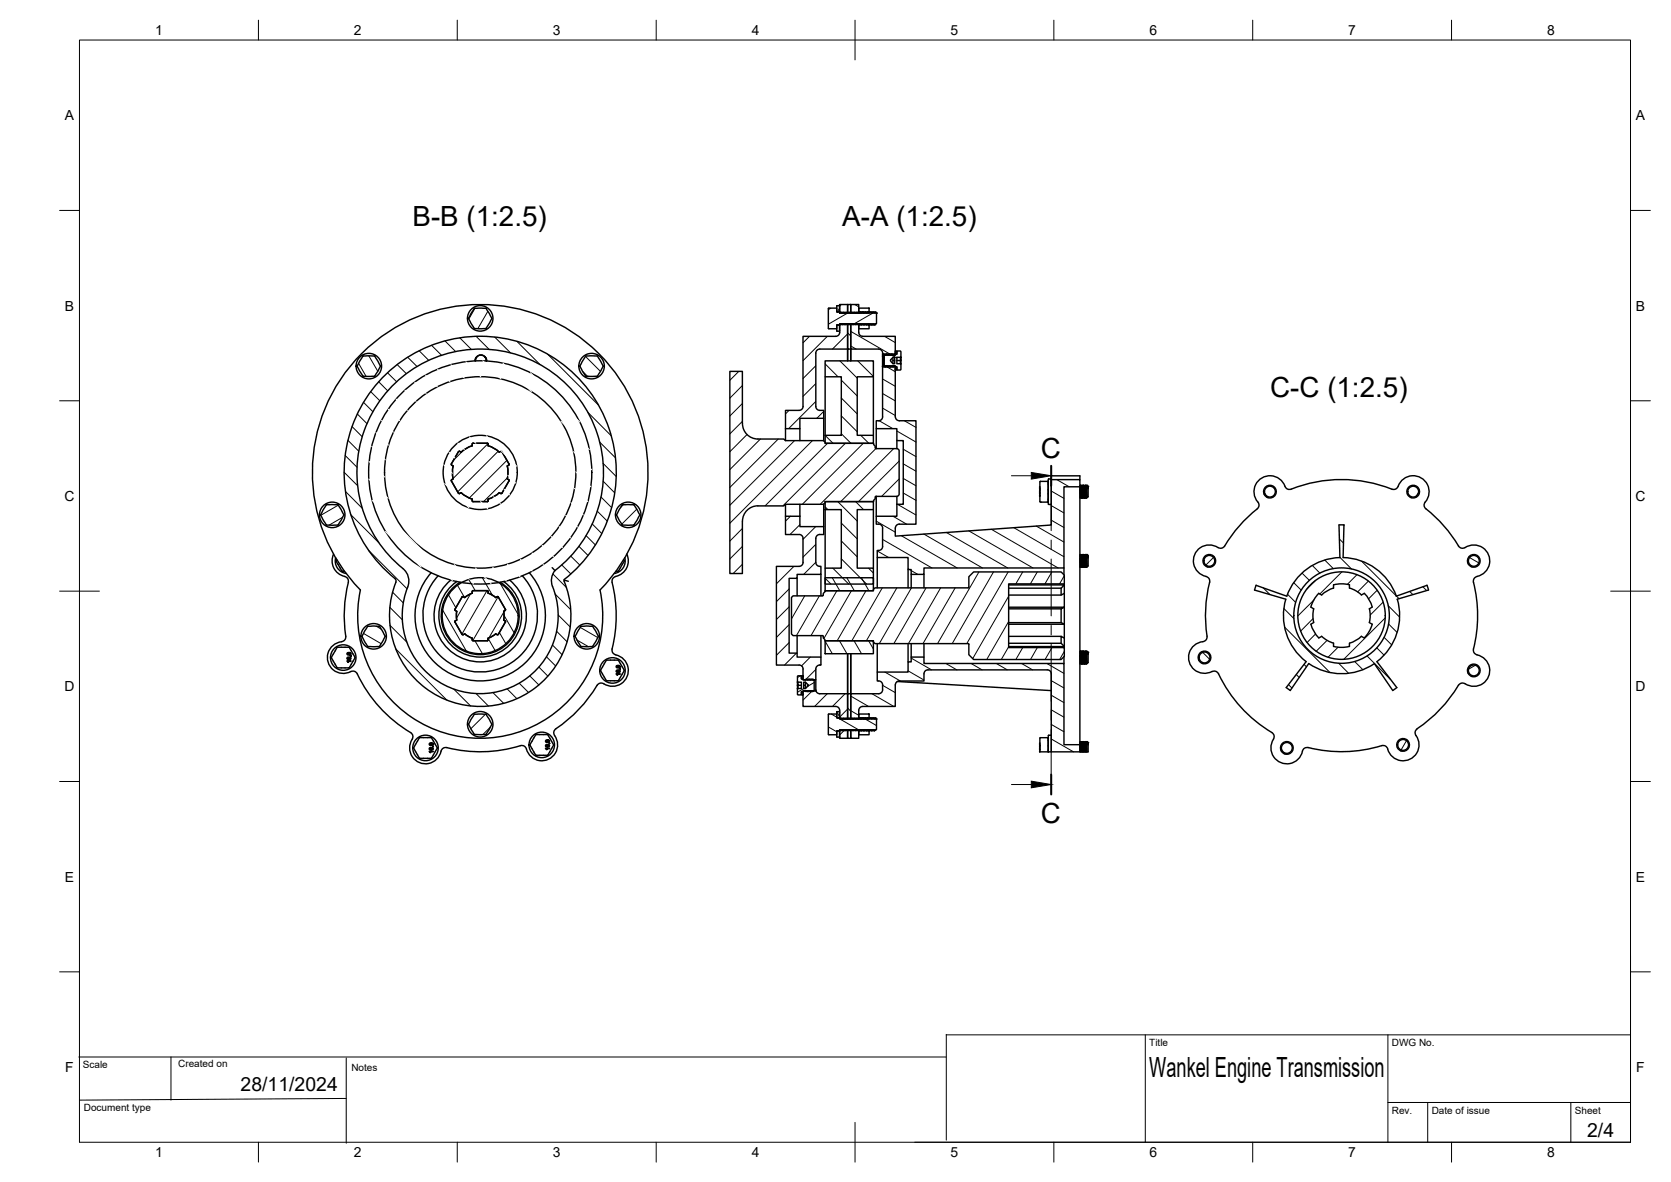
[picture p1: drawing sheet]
<svg xmlns="http://www.w3.org/2000/svg" width="420mm" height="297mm" viewBox="0 0 420 297" stroke-linecap="round" stroke-linejoin="round" font-family="sans-serif">
<defs><g id="words">
<g font-size="7">
<text x="103.7" y="56.8">B-B (1:2.5)</text>
<text x="211.8" y="56.8">A-A (1:2.5)</text>
<text x="319.4" y="99.9">C-C (1:2.5)</text>
<text x="261.7" y="115">C</text>
<text x="261.7" y="206.7">C</text>
<text x="289" y="270.6">Wankel Engine Transmission</text>
</g>
<g font-size="4.9">
<text x="60.5" y="274.3">28/11/2024</text>
<text x="399.1" y="285.7">2/4</text>
</g>
<g font-size="3.5">
<text x="39" y="8.8">1</text>
<text x="89" y="8.8">2</text>
<text x="139" y="8.8">3</text>
<text x="189" y="8.8">4</text>
<text x="239" y="8.8">5</text>
<text x="289" y="8.8">6</text>
<text x="339" y="8.8">7</text>
<text x="389" y="8.8">8</text>
<text x="16.3" y="30.2">A</text>
<text x="411.3" y="30.2">A</text>
<text x="16.3" y="78">B</text>
<text x="411.3" y="78">B</text>
<text x="16.2" y="125.9">C</text>
<text x="411.2" y="125.9">C</text>
<text x="16.2" y="173.7">D</text>
<text x="411.2" y="173.7">D</text>
<text x="16.3" y="221.6">E</text>
<text x="411.3" y="221.6">E</text>
<text x="16.4" y="269.4">F</text>
<text x="411.4" y="269.4">F</text>
<text x="39" y="290.8">1</text>
<text x="89" y="290.8">2</text>
<text x="139" y="290.8">3</text>
<text x="189" y="290.8">4</text>
<text x="239" y="290.8">5</text>
<text x="289" y="290.8">6</text>
<text x="339" y="290.8">7</text>
<text x="389" y="290.8">8</text>
</g>
<g font-size="2.5">
<text x="289" y="262.9">Title</text>
<text x="350" y="262.9">DWG No.</text>
<text x="20.8" y="268.4">Scale</text>
<text x="44.8" y="268.2">Created on</text>
<text x="88.3" y="269.1">Notes</text>
<text x="21.1" y="279.3">Document type</text>
<text x="350" y="279.9">Rev.</text>
<text x="360" y="279.9">Date of issue</text>
<text x="396" y="279.9">Sheet</text>
</g>
</g></defs>
<!-- layer: Visible -->
<g fill="none" stroke="#000" stroke-width=".36">
<path d="M122.2 77.5h-2.9l-1.5 2.5M122.2 77.5l1.5 2.5M208.4 77.4h2v.9M208.4 77.4l-.1 .2v4.9l.1 .1M210.4 78.3h.7M210.4 78.3l.2 .1M210.5 78.4h.6M211.1 76.8h-.7v1.5M211.1 76.8v.1M211.1 76.5h2v2.2h-2zM211.1 76.9v1.4M211.1 78.4l.4 .3 .1-.3 .3 .3 .1-.3 .2 .3 .2-.3 .2 .3 .3-.3 .1 .3 .3-.3 .1 .3 .3-.3 .1 .3 .2-.3 .2 .3 .2-.3 .3 .3 .1-.3 .3 .3 .1-.3 .3 .3 .1-.3 .3 .3 .1-.3 .2 .3 .3-.3 .1 .3 .3-.3 .1 .3 .3-.3 .1 .3 .3-.3 .1 .3 .2-.3 .3 .3 .2-.3 .2 .3 .2-.3 .2 .3 .2-.3 .2 .3 .2-.3 .2 .3 .1-.3 .4 .4v2.5l-.2 .2-.2-.1"/>
<path d="M211.1 78.3h.1M213.1 78.7h.1M213.1 76.5h.8v2.2h-.8zM213.5 78.7h.1M213.9 78.7h.1M213.9 76.5h2v2.2h-2zM215.9 77.4h2.6v1l-.3 .3-.1-.3-.2 .3-.2-.3-.2 .3-.2-.3-.2 .3-.2-.3-.2 .3-.3-.3-.2 .3-.3-.3zM216 78.5v.1M216 78.4l-.1 .2M216.4 78.5l-.1 .2M216.8 78.5h.1M216.9 78.4l-.2 .3"/>
<path d="M217.2 78.5h.1M217.2 78.4h.1M217.2 78.4l-.1 .3M217.6 78.5h.1M217.6 78.4h.1M217.6 78.4l-.1 .3M218 78.5h.1M218 78.4l-.1 .3M218.3 78.7h.1M218.4 78.5l-.1 .2M218.5 78.4v.1M218.8 78.4l-.1 .3"/>
<path d="M219.2 78.4l-.1 .3M219.6 78.4l-.1 .3M220 78.4l-.1 .3M89.8 92.1l1.4 2.4M91 88.8a42.2 42.2 0 0 1 59.5 0 42.2 42.2 0 0 1 .4 59.5 30.8 30.8 0 0 1-30.2 37.2 30.8 30.8 0 0 1-30.1-37.2 42.2 42.2 0 0 1 .4-59.5zM91.2 89.5l-1.4 2.5M91.3 89.5h2.9l1.5 2.5M94.2 94.5h-2.9M95.7 92.1l-1.5 2.4M117.8 80.1l1.5 2.5M119.3 82.6h2.9M119.8 89.7l-.4 1"/>
<path d="M119.8 89.7l-.3 1M121.9 89.6l.3 .5M121.9 89.6a1.34 1.34 0 0 0-1.5-.2 1.34 1.34 0 0 0-.8 1.3M121.9 89.6l.4 1M122 89.7l.4 1M122 89.7l.3 1M122 89.7a1.41 1.41 0 0 0-2.2 0M122.2 82.5v.1M122.3 90.6h.1M123.7 80.1l-1.5 2.4M145.8 92.1l1.4 2.4M147.2 89.5l-1.4 2.5"/>
<path d="M147.3 89.5h2.9l1.5 2.5M150.2 94.5h-2.9M151.7 92.1l-1.5 2.4M205.1 88.7v13.4a1.01 1.01 0 0 0 1 1h1v2h-6v2.6h-3.6M207.5 90.7h12.1v4h-4.1v14.7h4.1v2h-12.1v-2h4v-14.7h-4zM207.5 94.7v14.7M210.4 81.8v1.4h.7M210.4 81.8v.8h-2M210.5 81.6h.6M210.6 81.6l-.2 .2M211.1 81.7l-.7 .1M211.1 81.7v.1"/>
<path d="M211.1 83.5v-2.1h2v6.3h-7a1.01 1.01 0 0 0-1 1M211.1 81.8v1.3M211.1 83.5a1.01 1.01 0 0 1-1 1h-8.2v17.6a.97 .97 0 0 1-1 1h-3.4v4.6M211.1 83.1v.1M213.1 81.4h.8v6.3h-.8v3zM213.2 81.4h.1M213.6 81.4h.1M213.9 87.7v3M214 81.4h.1M215.9 81.6l.2-.2 .2 .2 .1-.2 .2 .2 .2-.2 .2 .2 .2-.2 .2 .2 .2-.2 .2 .2 .2-.2 .2 .2 .2-.1 .1 .1v1h-2.6zM216 81.4l-.1 .2M216.1 81.4h.1"/>
<path d="M216.2 81.6h.1M216.6 81.6h.1M217 81.6h.1M217.4 81.6h.1M217.8 81.6h.1M218.2 81.6h.1M218.4 81.4v.1M218.5 81.4v.2M218.8 81.4l-.1 .2M219.2 81.4l-.1 .2M219.6 94.7v14.7M219.6 81.4l-.1 .2"/>
<path d="M220 81.4l-.1 .2-.2-.2-.2 .2-.2-.2-.2 .2-.2-.2-.2 .2-.2-.2-.2 .2-.2-.2-.2 .2-.2-.2-.2 .2-.2-.2-.2 .2-.2-.2-.2 .2-.2-.2-.2 .2-.2-.2-.2 .2-.2-.2-.2 .2-.2-.2-.2 .2-.2-.2-.2 .2-.2-.2-.2 .2-.2-.2-.2 .2-.2-.2-.2 .2-.2-.2-.2 .2-.2-.2-.2 .2-.2-.2-.2 .2-.2-.2-.2 .2-.2-.2-.2 .2-.3-.2-.1 .2M220 81.4l-.1 .2M220.9 87.7h-7v-6.3h2v2.1a1.01 1.01 0 0 0 1 1h8.2v4.7l-.2-.2-.1 .2-.3-.2-.1 .2-.3-.2-.1 .2-.3-.2-.1 .2-.3-.2-.1 .2-.3-.2-.1 .2-.3-.2-.1 .2-.3-.2-.2 .2v-.5M220.9 87.7a1.01 1.01 0 0 1 1 1M221.9 89.2v.5M221.9 92.2h.1M222.1 89l-.2 3.2 .1-3M222.1 89l-.2 3.2M222.2 89.2l-.1 2.8M222.3 89.7l-.1 2.3M222.3 89.3l.2-.2 .2 .2 .1-.3 .2 .3 .2-.3 .2 .3 .3-.3 .2 .3 .2-.3 .1 .3 .2-.2 .5 .2 .6-.4 .1-.7h.8l.1 1.5-1 .1v1.6l1 .1v1.4l-.9 .1-.1-.7-.6-.4-.3 .2-.2-.2-.1 .3-.2-.3-.2 .3-.2-.3-.2 .3-.2-.3-.2 .3-.2-.3-.2 .3-.3-.2zM222.3 92v.2l.1-.2"/>
<path d="M222.4 89.2h.1M222.5 91.9v.1M222.5 89.1v-.1v.1M222.7 89.2l-.1 .1M222.8 92l-.1 .1M222.9 89h.1M222.9 91.9v.1M223.1 89.2l-.1 .1M223.1 92.1v.1M223.2 92l-.1 .2M223.3 89h.1M223.3 91.9v.1"/>
<path d="M223.5 89.2l-.1 .1M223.5 92.1v.1M223.6 92l-.1 .2M223.7 89h.1M223.7 91.9v.1M223.9 89.2l-.1 .1M223.9 92.1v.1M224 92l-.1 .2M224.1 89h.1M224.1 91.9v.1M224.3 89.2l-.1 .1M224.3 92.1v.1"/>
<path d="M224.4 92l-.1 .2M224.5 91.9v.1M224.5 89v.1M224.5 89.8h.5v1.6h-.5l-.6-.7zM224.5 89.8v1.6M224.5 90.6h.5M224.7 89.2l-.1 .1M224.8 89.2l-.1 .1M224.8 91.9l-.1 .3v-.3M224.9 89.3v-.3v.3M224.9 91.9v.1M225 91.9v.1"/>
<path d="M225.1 89.2h-.1M225.1 92v.2M225.1 88.2h.4v.8h-.4zM225.1 92.2h.4v.8h-.4zM225.5 90.6h1l-.1 .3 .1 .5v-.8M226.4 91.4l.1 .1M226.5 89.7l-.1 .1M226.5 89.8v.8l-.1-.3zM113.5 116.6l.1 .3M113.6 116.9l.3 .2M113.9 117.1l-.2 1.6 .2 1.6M115.6 113.4l-.3 .1-1.8 3.1"/>
<path d="M122.7 111.6v.4M122.7 112l1.5 .7 1.3 .9 .4-.2 .3 .1M122.7 111.6l-.2-.2h-3.6l-.2 .6-1.5 .7-1.3 .9-.4-.2M126.2 113.5l1.8 3.1-.1 .3M127.9 116.9l-.3 .2 .1 1.6-.1 1.6 .3 .3 .1 .2-1.8 3.2M186.7 106.5v-13.2h-3.2v50.8h3.2v-13.1a3.8 3.8 0 0 1 3.9-3.9h6.5l.4-.4h9.6l.4-.4v-.2h12.2v-.4l.4-.4v-.4l.2-.2h5.4l.4-.4v-11.2l-.4-.4h-5.4M186.7 106.4a3.9 3.9 0 0 0 3.9 3.9h6.5l.4 .4h9.6l.4 .4v.3h12.2v.3l.4 .4 .2 .6M197.5 107.7v3M201.1 107.7v3M207.1 105.1v5.7M220.3 107.7v5M220.9 105.7h-.6v2h5.2v3h1.6v16h-1.6"/>
<path d="M221.9 104.7v-12.5l.2-.2 .2 .2 .2-.2 .2 .2 .2-.2 .2 .2 .2-.2 .2 .2 .2-.2 .2 .2 .2-.2 .2 .2 .2-.2 .2 .2 .3-.2 .1 .2v12.5a1.01 1.01 0 0 0 1 1h4.2v26h-4.2M221.9 104.7a1.01 1.01 0 0 1-1 1M225.5 110.7v2M80.6 129.4l1.5-2.6h2.9l1.5 2.6-1.5 2.5M80.6 129.4l1.4 2.5M80.6 129.4h.1M82.1 131.9h2.9M83.9 139.3a4 4 0 0 0 2.8 5.5M113.5 120.8l1.8 3.1 .3 .1M113.9 120.3l-.4 .5M115.5 124l.4-.2 1.3 1 1.5 .6M118.7 125.4v.5l.2 .2h3.6l.2-.2"/>
<path d="M122.7 125.4v.5M126.2 123.9l-.3 .1-.3-.2-1.4 1-1.5 .6M156.4 131.9l-1.4-2.5 1.5-2.6h1.3h1.6l1.5 2.6-1.5 2.5M156.5 131.9h2.9M157.6 139.3a4 4 0 0 1-2.8 5.5M197.5 129.7h3.6v2.6h6v2h-1a1.01 1.01 0 0 0-1 1v6a1.05 1.05 0 0 0 1.3 1v2h-6v1h-2v18.8h2v1h6v2a1.04 1.04 0 0 0-1.3 1v2.7h-3.2v-2.7a.97 .97 0 0 0-1-1h-5.7v-24.8h5.7a.97 .97 0 0 0 1-1v-6a.97 .97 0 0 0-1-1h-3.4zM197.5 126.7v3M201.1 126.7v3M207.1 126.7v5.6M207.5 126.1h12.1v2h-4.1v14.7h4.1v4h-12.1v-4h4v-14.7h-4zM207.5 128.1v14.7M219.6 128.1v14.7"/>
<path d="M220.3 124.7v5M220.9 131.7a1.01 1.01 0 0 1 1 1M221.9 132.7v4.6M221.9 137.3a1.01 1.01 0 0 1-1 1M225.5 126.7v3h-5.2v2h.6M225.5 124.7v2M226.1 131.7a1.04 1.04 0 0 0-1 1v2l39.2-2.8v-11.4h7.2v1.8h-4v20.4h-35.2v1.6h-3.2v-1.2h-.8v-3h-7.7v-1.8h.3M261.5 122.9h.1M261.4 122.6v.3M261.4 123.8l.1 .2M261.4 124l.1 .1M261.4 124.5l.1 .3"/>
<path d="M261.4 124.5h.1M261.5 123.1v.2M261.5 121.1v3.3M261.5 124.4v1.7l1.9 .1M261.5 122.3v.3M261.5 123.5v.3M261.5 124.4l-.1 .1M263.4 121h-1.8l-.1 .1M263.4 126.2h.1M263.4 121h.1M263.4 121l.1 .1M263.5 121v5.2"/>
<path d="M263.5 126.2h.1M263.5 121h.1M263.5 126l-.1 .2M263.6 120.4v6.3M263.6 126.7l.1 .1M263.6 120.4h.7M263.7 126.8h.5M264.3 120.5v-.9h7.2v.9M264.3 126.7v.1M271.5 139.7l.2 2.6M271.5 123l.2 1.9M271.7 139.4l.1 3.2"/>
<path d="M271.7 122l.1 3.2M271.7 139.4h.1M271.7 139.4l-.2 .2M271.7 122h.1M271.7 124.9h.1M271.7 124.9l-.2 .2M271.7 122l-.2 .2M271.7 124.9l-.2-2.6v64.8M271.7 139.4l.2 3.2M271.7 122l.2 3.2M271.7 122l.2 .4 .2 2.5M271.7 139.4l.2 .2"/>
<path d="M271.7 124.9l.1 .3M271.8 139.6h.1M271.8 125.2h.1M271.8 122.2h.1M271.9 139.6l.2 2.7M271.9 122.2l.2 2.7M272.1 139.4l.1 3.2M272.1 122l.1 3.2M272.1 139.4h.1M272.1 139.4l-.2 .2M272.1 122h.1M272.1 124.9h.1"/>
<path d="M272.1 124.9l-.2 .3M272.1 122l-.2 .2M272.1 139.4l.2 3.2M272.1 122l.2 3.2M272.1 122l.2 .4 .2 2.5M272.1 139.4l.1 .2M272.1 124.9l.1 .3M272.2 139.6l.3 2.7M272.2 139.6h.1M272.2 125.2h.1M272.2 122.2h.1M272.3 139.6l.2 2.7"/>
<path d="M272.3 122.2l.2 2.7M272.4 139.4l.2 3.2M272.4 122l.2 3.2M272.4 139.4l-.1 .2M272.4 122l-.1 .2M272.5 139.4h.1M272.5 122h.1M272.5 124.9h.1M272.5 124.9l-.2 .3M272.5 139.4l.2 3.2M272.5 122l.2 3.2M272.5 122l.2 .4 .2 2.5"/>
<path d="M272.5 139.4l.1 .2M272.5 124.9l.1 .3M272.6 139.6l.3 2.7M272.6 139.6h.1M272.6 125.2h.1M272.6 122.2h.1M272.7 139.6l.2-.2 .1 3.2M272.7 139.6l.2 2.7M272.7 122.2l.2-.2 .1 3.2M272.7 122.2l.2 2.7M272.9 139.4h.1M272.9 122h.1"/>
<path d="M272.9 124.9h.1M272.9 124.9l-.2 .3M272.9 139.4l.2 3.2 .2-.3M272.9 122l.2 3.2 .2-.3M272.9 122l.2 .4 .1 2.5M272.9 139.4l.1 .2M272.9 124.9l.1 .3M273 139.6l.2 2.7M273 139.6h.1M273 125.2h.1M273 122.2h.1M273.1 139.6l.2 2.7"/>
<path d="M273.1 122.2l.2 2.7M273.2 139.4l.2 3M273.2 122l.2 3M273.2 139.4l.2 .1M273.2 139.4l-.1 .2M273.2 122l.2 .1M273.2 124.9h.1M273.2 122l-.1 .2M273.3 124.9l.1 .1M273.4 139.5l.1 .7v-.6M273.4 122.1l.1 .7v-.6M273.4 122.1l.1 .7"/>
<path d="M273.4 139.5l.1 .1M273.5 139.6v.6M273.5 139.6h.1M273.5 122.2h.1M273.5 139.6l.1 2.6-.2 .2M273.5 122.2l.1 2.6-.2 .2M324.7 122.9a34.2 34.2 0 0 1 25.3 0M324.7 122.9l-.7 .1-.8-.5a4 4 0 0 0-5.9-2.4 4 4 0 0 0-.8 6.3l.1 .6a2.16 2.16 0 0 1-1.4 1.6 36.2 36.2 0 0 0-7.5 8.8l-.8 .4a5 5 0 0 0-4.5-.5 4 4 0 0 0-2.3 4.1 4 4 0 0 0 3.1 3.5M336.7 131.9l.2 8.2a14.6 14.6 0 0 0-13.3 9.7l-7.8-2.7-.4 1.2M337.9 131.9l-.2 8.2M337.9 131.9h-1.2M350 122.9l.6 .1 .8-.5a4 4 0 0 1 5.9-2.4 4 4 0 0 1 .9 6.3l-.1 .6a2.11 2.11 0 0 0 1.3 1.6 34.2 34.2 0 0 1 7.3 8.6"/>
<path d="M366.7 137.2l.8 .5 .9-.1M368.4 137.6a4 4 0 0 1 5.9 1.8 4 4 0 0 1-2.9 5.4M84.4 140.2a3.2 3.2 0 0 0 2.6 3.9M84.5 141l1.5 2.5 .6 .1M84.7 140.6l-.2 .4M86.7 144.9l.7 .5a2.21 2.21 0 0 1-.1 2.1 34.2 34.2 0 0 0-.4 12.4M86.9 159.9l-.2 .9-.8 .4M91 160l1.4 2.4M92.4 157.4l-1.4 2.5M92.5 157.4h2.9l1.4 2.5M96.9 160l-1.5 2.5M108.4 143.9a16.4 16.4 0 0 0 1 22.7 16.4 16.4 0 0 0 22.7 0 16.4 16.4 0 0 0 1-22.7"/>
<path d="M114.4 156.3l1.8 3.1 .3 .1 .3-.2 1.9 1.1v.4l.2 .2M114.5 153.4l.3 .2v2.2l-.4 .5M115.7 146.3a9.8 9.8 0 0 0-2.4 14.8 9.8 9.8 0 0 0 14.9 0 9.8 9.8 0 0 0-2.4-14.8M118.7 148.6l.2-.2h3.6l.2 .2M118.7 148.6v.5l-1.9 1.1-.6-.2-1.8 3.1 .1 .3M122.7 148.6v.5M122.7 149.1l1.9 1.1 .4-.3 .3 .1 1.8 3.1-.1 .3M126.6 146.1a10.4 10.4 0 0 1 1.9 15.5 10.4 10.4 0 0 1-15.5 0 10.4 10.4 0 0 1 1.9-15.5M127 153.4l-.4 .2v2.2l.4 .2M127 156l.1 .3M127.1 156.3l-1.8 3.1-.3 .1-.4-.2-1.9 1.1M128.1 145.8a11.6 11.6 0 0 1 1.1 16.9 11.6 11.6 0 0 1-16.9 0 11.6 11.6 0 0 1 1-16.9"/>
<path d="M131.3 144.7a14.4 14.4 0 0 1-.5 20.1 14.4 14.4 0 0 1-20.1 0 14.4 14.4 0 0 1-.5-20.1M138.8 142.6l.7 .8M139.5 143.4a31 31 0 0 0 4-45.6 31 31 0 0 0-45.7 0 31 31 0 0 0 4 45.6 4 4 0 0 1 .7 4.1 19.6 19.6 0 0 0 18.3 26.8 19.6 19.6 0 0 0 18.1-26.9M139.5 143.4l-.8 1.6v1.2l.2 1.2M141.8 145.8l1.1 .3M141.8 146.1a22.8 22.8 0 0 1-20.9 31.4 22.8 22.8 0 0 1-21.3-31.2M141.9 146.1v-.3a34.3 34.3 0 0 0 4.1-50.2 34.3 34.3 0 0 0-50.3-.2 34.3 34.3 0 0 0 3.8 50.2v.7M144.6 160l1.4 2.4M146 157.4l-1.4 2.5M146.1 157.4h2.9l1.5 2.5M150.5 160l-1.5 2.5M150.5 159.9h.1"/>
<path d="M153.9 146.3a34.2 34.2 0 0 1 0 16.8M154.8 144.9l-.7 .5-.2 .9M156.8 140.6l.2 .4M157 141l-1.5 2.5-.6 .1M157.1 140.2a3.2 3.2 0 0 1-2.6 3.9M200.4 145.3v4.4M200.4 159.7v4.4M206.4 144.3v5.4M206.4 159.7v5.4M207.5 145.2h12.1v3.2h-12.1zM220.6 140.1v7.6M228.3 143.1v4.6"/>
<path d="M229.1 144.3v3.4M232.3 144.3v3.4M243.4 147.7h-23.4l-.4 .4v.3h-12.2l-.6 1.3h-7.4l-.4 .4v9.2l.4 .4h7.4l.2 .2v.4l.4 .4v.3h12.2v.3l.4 .4h23.4M243.6 147.5l-.2 .2M253.6 152.6h14l-.8 .4v3.5l.8 .4h-14M253.6 147h14l-.3 .3a1.45 1.45 0 0 0-.5 1.8v.4l.8-.4M253.6 159.9h13.2M253.6 153h13.2M253.6 147.8h13.2M253.6 156.5h13.2M253.6 149.5h13.2M267.5 142.7v1.7"/>
<path d="M267.6 146.7v-2.2l-.8-.8h-22l-1.2 1.2v2.6M271.5 140.4l.2 1.9M271.7 142.3h.1M271.7 142.3l-.2 .2M271.7 142.3l.1 .3M271.8 142.6h.1M272.1 142.3h.1M272.1 142.3l-.2 .3M272.1 142.3l.1 .3M272.2 142.6h.1M272.5 142.3h.1M272.5 142.3l-.2 .3"/>
<path d="M272.5 142.3l.1 .3M272.6 142.6h.1M272.9 142.3h.1M272.9 142.3l-.2 .3M272.9 142.3l.1 .3M273 142.6h.1M273.2 142.3h.1M273.3 142.3l.1 .1M303.2 144.9l.8 .5 .1 .9M304.1 146.3a35.5 35.5 0 0 0-.6 13.9l-.2 .6-.5 .4a4.1 4.1 0 0 0-3.8 5.2 4.1 4.1 0 0 0 6 2.3h.7a2.48 2.48 0 0 1 1.3 1.9 34.2 34.2 0 0 0 12.8 13.5M315.4 148.3l7.9 2.3M323.3 150.6a14.6 14.6 0 0 0 5.1 15.7"/>
<path d="M332.3 149.5l-.7-.4-1.1 1.4-.7 1.5-.2 .6 .7 .4-.2 1.7 .2 1.7-.7 .5M332.3 149.5l1.4-1 1.6-.7v-.8l2.3-.3 1.7 .3v.8l1.6 .7 1.4 1M337.7 140.1a14.5 14.5 0 0 1 13.4 9.7l7.7-2.7 .4 1.2M342.3 149.5l.7-.4 1.4 1.8 .6 1.7-.7 .4M344.3 156.4l.7 .5M344.3 153l.2 1.7-.2 1.7M345 156.8l-.6 1.7-1.4 1.8-.7-.4-1.4 1-1.6 .7v.9l-2.3 .2-1.7-.3v-.8l-1.6-.7-1.4-1-.7 .4-1.4-1.8-.6-1.6M351.3 150.6a14.7 14.7 0 0 1-5.1 15.7l5 6.5-1 .7M359.2 148.3l-7.9 2.3M371.4 144.9l-.8 .5a2.31 2.31 0 0 0 .2 2.2 35 35 0 0 1-.3 15.8l.1 .6 .5 .4a4 4 0 0 1 3.3 5.4 4 4 0 0 1-6 2M84.8 162.7l-1.5 2.5 .5 .9 1 1.7h2.9M84.9 162.7h2.8"/>
<path d="M84.9 162.6l-.2 .1M85.9 161.3a4 4 0 0 0-3.3 5.3 4 4 0 0 0 5.9 2.1h.6l.5 .4a35.2 35.2 0 0 0 13.9 15.2l.3 .9-.2 .6M87.2 166.1h1v.1h-.7l.1 .2h-.1zM87.3 164.1l.1-.1a.44 .44 0 0 1 .6-.1 .44 .44 0 0 1 .1 .7v-.4l-.3-.1a.3 .3 0 0 1-.1 .4 .3 .3 0 0 1-.4 0 .3 .3 0 0 1 0-.4zM87.3 165.2h.1a.48 .48 0 0 1 .6-.1 .48 .48 0 0 1 .2 .5 .48 .48 0 0 1-.6 .2 .48 .48 0 0 1-.3-.6zM87.4 165.3h.6l.1 .1a.44 .44 0 0 1-.7 0zM87.7 162.6l.1 .1M87.8 162.7l1.5 2.5-1.6 2.6M92.4 162.4l.1 .1M92.5 162.5h2.9M118.9 161h3.6M122.2 179.5h-2.9l-.9 1.3-.6 1.2 1.4 2.5"/>
<path d="M122.2 179.5l1.5 2.5-1.5 2.5M122.7 160.4v.4M122.7 160.8l-.2 .2M146.1 162.4v.1M146.1 162.5h2.9M152.4 171h3.1M152.4 171l-1.4-2.5 1.4-2.6h3l1.6 2.6-1.5 2.5M153.9 163.1v.6l.6 .7a4.1 4.1 0 0 1 3.2 5.6 4.1 4.1 0 0 1-6.2 1.7h-.6a2.32 2.32 0 0 0-1.4 1.6 35.6 35.6 0 0 1-10 10.1l-.3 .9 .3 .5M154.9 169.3h1v.1h-.7l.1 .3h-.1zM155 167.4l.1-.1a.44 .44 0 0 1 .6-.1 .44 .44 0 0 1 .1 .6v-.4l-.4-.1a.31 .31 0 0 1 0 .4 .31 .31 0 0 1-.4 .1 .31 .31 0 0 1 0-.4zM155 168.5l.1-.1a.48 .48 0 0 1 .6-.1 .48 .48 0 0 1 .2 .5l-.2 .2a.44 .44 0 0 1-.5 0 .44 .44 0 0 1-.2-.5zM155 168.6l.4-.1 .4 .2a.46 .46 0 0 1-.8-.1z"/>
<path d="M200.5 170l.9-.2 .1 .8 .6 .3 .4-.1 .1 .1 .2-.3 .2 .3 .2-.3 .2 .3 .2-.3 .2 .3 .2-.3 .2 .3 .2-.3 .3 .2v2.8l-.2 .2-.1-.2-.2 .2-.2-.2-.2 .2-.2-.2-.2 .2-.2-.2-.2 .2-.2-.2-.2 .2-.4-.3-.7 .4-.1 .7h-.8l-.1-1.4 1-.2v-1.6l-1-.1zM200.5 171.3l.1 .1M200.5 172.2v-.8l.1 .3-.1 .5h1M200.5 172.2l.1 .3-.1 .5zM200.6 173l-.1 .2M201.5 173.8h.4v.8h-.4zM201.5 169.8h.4v.8h-.4zM202.1 171.4h.4l.8 .8-.8 .8h-.4zM202.1 172.2h.4M202.4 173.6h.1M202.5 171.4v1.6M202.6 170.8v.1"/>
<path d="M202.8 173.6h-.1M203.1 170.8l-.1 .1M203.2 173.6h-.1M203.5 170.8l-.1 .1M203.6 173.6h-.1M203.9 170.8l-.1 .1M204 173.6h-.1M204.3 170.8l-.1 .1M204.4 173.6h-.1M204.7 170.8l-.1 .1M205.1 170.8l.1 2.8M205.2 173.6h-3.3v3.9h8.2a1.01 1.01 0 0 1 1 1"/>
<path d="M205.2 173.6a1.01 1.01 0 0 0 .9 .7h7v6.4h-2v-2.2M207.5 161h12.1v3.3h-12.1zM208.3 179.6v4.9l.1 .1M208.4 179.4h2v.9M208.4 179.4l-.1 .2M211.1 178.8h-.7v1.5M211.1 178.8v.1M211.1 178.9v1.4M213.1 164.3v10M213.1 174.3h.8v6.4h-.8zM213.9 164.3v10M215.9 179.4h2.6v1l-.3 .3-.1-.3-.2 .3-.2-.3-.2 .3-.2-.3-.2 .3-.2-.3-.2 .3-.3-.3-.2 .3-.3-.3z"/>
<path d="M220.6 161.7v7.2M220.9 171.1h-.3v-2.2h7.7v-2.6h.8v-1.2h3.2v1.6h35.2v20.4h4v1.8h-7.2v-19.6a1.01 1.01 0 0 0-1-1h-30a.97 .97 0 0 0-1 1v1.8h-6.2M220.9 171.1a1.01 1.01 0 0 1 1 1M221.9 172.1v1.2M221.9 173.3a1.01 1.01 0 0 1-1 1M225.6 171.3l38.7 2.3M226.1 171.1a1.04 1.04 0 0 0-1 1v5.4h-8.2a1.01 1.01 0 0 0-1 1v2.2h-2v-6.4h7M228.3 161.7v4.6M229.1 161.7v3.4M232.3 161.7v3.4M243.4 161.7l.2 .2M243.6 161.9v2.6l1.2 1.2h22l.8-.8v-2.2h-14v-16h14v16"/>
<path d="M253.6 161.7h13.2M267.5 165v1.7M267.6 160.3l-.8-.4v.9a1.68 1.68 0 0 0 .8 1.7h-14M271.5 164.6l.2 2M271.5 164l.2 2.6M271.7 163.7l.2 3.2M271.7 163.6h.1M271.7 166.6h.1M271.7 166.6l-.2 .2M271.7 163.7l-.2 .2M271.7 163.6l.2 3.3 .2-.3M271.7 163.7l.2 .2"/>
<path d="M271.7 166.6l.1 .2M271.8 163.9h.1M271.9 163.9l.2 2.7M271.9 163.9l.2-.3 .2 3.3M272.1 163.6l.2 3.3 .2-.3M272.1 166.6h.1M272.1 163.7l.1 .2M272.1 166.6l.1 .2M272.2 163.9l.3 2.7M272.2 163.9h.1M272.3 163.9l.2-.3 .2 3.3M272.3 163.9l.2 2.7"/>
<path d="M272.5 163.6l.2 3.3 .2-.3M272.5 166.6h.1M272.5 163.7l.1 .2M272.5 166.6l.1 .2M272.6 163.9l.3 2.7M272.6 163.9h.1M272.7 163.9l.1-.3 .2 3.3M272.7 163.9l.2 2.7M272.9 163.6h.1M272.9 166.6h.1M272.9 163.6l.2 3.3 .2-.3M272.9 163.7l.1 .2"/>
<path d="M272.9 166.6l.1 .2M273 163.9l.2 2.7M273 166.9h.1M273 163.9h.1M273.1 163.9l.2 2.7M273.2 163.6l.2 3.1M273.2 163.6l.3 .9v-.6M273.2 163.6l-.1 .3M273.2 166.6h.1M273.3 166.6l.1 .1M273.4 163.8l.1 .1M273.5 163.9v.6"/>
<path d="M273.5 163.9l.1 2.6-.2 .2M328.4 166.3l-5 6.5 1 .7M345.6 166.8l4.6 6.7M345.6 166.8a14.6 14.6 0 0 1-16.5-.1l-4.7 6.8M366.7 172.2a34.2 34.2 0 0 1-10.4 10.9M368.4 171.8l-.9-.1-.8 .5M103.6 185.8a4 4 0 0 0 2 5.9 4 4 0 0 0 5.4-3.2l.7-.6h.7M105.5 185.4h2.9M105.5 185.3l-1.5 2.7 1.5 2.6h2.9M107.9 188.8h1v.1h-.8l.1 .3zM108 186.8a.48 .48 0 0 1 .6-.2 .48 .48 0 0 1 .3 .6l-.2 .1 .1-.4-.4-.1a.31 .31 0 0 1 0 .4 .31 .31 0 0 1-.4 0 .31 .31 0 0 1 0-.4zM108 187.9h.1a.44 .44 0 0 1 .6-.1 .44 .44 0 0 1 .1 .6 .46 .46 0 0 1-.6 .1 .46 .46 0 0 1-.2-.5z"/>
<path d="M108.1 188.1h.7a.39 .39 0 0 1-.4 .2 .39 .39 0 0 1-.3-.2zM108.4 185.3l1.6 2.7-1.6 2.6M119.3 184.5h2.9M134.7 189.7h3.1M134.7 184.7l-1.5 2.6 1.5 2.4M134.8 184.6h2.8M134.8 184.6h-.1M137.2 188h1v.2h-.8l.1 .2h-.1zM137.2 187.2h.1a.47 .47 0 0 1 .6-.2 .47 .47 0 0 1 .2 .6l-.1 .1a.46 .46 0 0 1-.6 .1 .46 .46 0 0 1-.2-.6zM137.3 186a.48 .48 0 0 1 .6-.1 .48 .48 0 0 1 .2 .6h-.2l.1-.3-.3-.1a.3 .3 0 0 1 0 .4 .3 .3 0 0 1-.5 0 .3 .3 0 0 1 .1-.5zM137.3 187.3l.4-.1 .4 .2a.46 .46 0 0 1-.8-.1zM137.7 184.6h.1"/>
<path d="M137.8 184.7l1.4 2.5-1.4 2.5M139.4 184.8a4 4 0 0 1-1.6 6.1 4 4 0 0 1-5.6-3l-.4-.4a2.34 2.34 0 0 0-2.2 .3 34.2 34.2 0 0 1-17.2 .1M210.4 180.3l.7 .1M210.4 183.8v1.4h.7M210.4 180.3l.2 .1M210.4 183.8v.8h-2M210.5 180.4h.6M210.5 183.6h.6M210.6 183.6l-.2 .2M211.1 183.7l-.7 .1M211.1 183.7v.1M211.1 183.4h2v2.1h-2z"/>
<path d="M211.1 183.8v1.4M211.1 180.4l.4 .3 .1-.3 .3 .3 .1-.3 .2 .3 .2-.3 .2 .3 .3-.3 .1 .3 .3-.3 .1 .3 .3-.3 .1 .3 .2-.3 .2 .3 .2-.3 .3 .3 .1-.3 .3 .3 .1-.3 .3 .3 .1-.3 .3 .3 .1-.3 .2 .3 .3-.3 .1 .3 .3-.3 .1 .3 .3-.3 .1 .3 .3-.3 .1 .3 .2-.3 .2 .3 .2-.3 .3 .3 .1-.3 .3 .3 .2-.3 .2 .3 .2-.3 .2 .3 .1-.3 .4 .4v2.5l-.2 .2-.2-.1M211.1 180.3h.1M211.1 185.2h.1M211.2 183.4h.1M211.5 180.7h.1M211.6 183.4h.1M211.9 180.7h.1M212 183.4h.1M212.3 180.7h.1M212.4 183.4h.1M212.7 180.7h.1"/>
<path d="M212.9 183.4h.1M213.1 180.7h.1M213.1 183.4h.8v2.1h-.8zM213.3 183.4h-.1M213.5 180.7h.1M213.7 183.4h-.1M213.9 183.4h2v2.1h-2zM213.9 180.7h.1M214.1 183.4h-.1M214.3 180.7h.1M214.4 183.4h.1M214.7 180.7h.1"/>
<path d="M214.8 183.4h.1M215.1 180.7h.1M215.2 183.4h.1M215.5 180.7h.1M215.6 183.4h.1M215.9 183.6l.2-.1 .2 .1 .1-.2 .2 .2 .2-.2 .2 .2 .2-.2 .2 .2 .2-.2 .2 .2 .2-.2 .2 .2 .2-.1 .1 .1v1h-2.6zM216 180.5v.1M216 180.4l-.1 .3M216 183.4l-.1 .2M216.1 183.4v.1M216.2 183.6h.1M216.4 180.5h.1"/>
<path d="M216.5 180.4l-.2 .3M216.6 183.6h.1M216.8 180.5h.1M216.9 180.4l-.2 .3M217 183.6h.1M217.2 180.5h.1M217.2 180.4h.1M217.2 180.4l-.1 .3M217.4 183.6h.1M217.6 180.5h.1M217.7 180.4l-.2 .3M217.8 183.6h.1"/>
<path d="M218 180.5h.1M218 180.4l-.1 .3M218.2 183.6h.1M218.3 180.7h.1M218.4 180.5h.1M218.4 180.4l-.1 .3M218.4 183.4v.1M218.5 183.4v.2M218.5 180.4v.1M218.8 183.4l-.1 .2M218.8 180.4l-.1 .3M219.2 183.4l-.1 .2"/>
<path d="M219.2 180.4l-.1 .3M219.6 183.4l-.1 .2M219.6 180.4l-.1 .3M220 183.4l-.1 .2-.2-.2-.2 .2-.2-.2-.2 .2-.2-.2-.2 .2-.2-.2-.2 .2-.2-.2-.2 .2-.2-.2-.2 .2-.2-.2-.2 .2-.2-.2-.2 .2-.2-.2-.2 .2-.2-.2-.2 .2-.2-.2-.2 .2-.2-.2-.2 .2-.2-.2-.2 .2-.2-.2-.2 .2-.2-.2-.2 .2-.2-.2-.2 .2-.2-.2-.2 .2-.2-.2-.2 .2-.2-.2-.2 .2-.2-.2-.2 .2-.2-.2-.2 .2-.3-.2-.1 .2M220 183.4l-.1 .2M220 180.4l-.1 .3M220.3 180.7h.1M261.5 187.3h.1M261.4 187.1v.2M261.4 188.2l.1 .2M261.4 188.4l.1 .1M261.5 188.9l-.1-.1v.1h2.2"/>
<path d="M261.5 187.5v.2M261.5 186.7v.4M261.5 187.9v.3M263.4 185.4h-1.9v3.4M263.4 185.4h.1M263.4 185.4l.1 .1M263.5 185.4v3.5M263.5 185.4h.1M263.6 188.9h.7M263.6 184.9v4M263.6 184.8h.7M271.5 187.4l.1 1.5"/>
<path d="M271.5 186.7l.2 2.2M271.7 186.4l.1 2.5M271.7 186.4h.1M271.7 186.4l-.2 .2M271.7 186.4l.2 .2M271.8 186.6h.1M271.9 186.6l.1 2.3M271.9 186.6l.2 2.3M272.1 186.4l.1 2.5M272.1 186.4h.1M272.1 186.4l-.2 .2M272.1 186.4l.1 .2"/>
<path d="M272.2 186.6l.2 2.3M272.2 186.6h.1M272.3 186.6l.2 2.3M272.4 186.4l.2 2.5M272.4 186.4l-.1 .2M272.5 186.4l.1 .2M272.5 186.4l.1 2.5M272.6 186.6l.2 2.3M272.6 186.6h.1M272.7 186.6l.2-.2 .1 2.5M272.7 186.6l.2 2.3M272.9 186.4h.1"/>
<path d="M272.9 186.4l.1 2.5M272.9 186.4l.1 .2M273 186.6l.2 2.3M273 186.6h.1M273.1 186.6l.1 2.3M273.2 186.4l.1 2.5M273.2 186.4l-.1 .2M273.2 186.4l.2 .1M273.4 186.5l.1 .7v-.6M273.4 186.5l.1 .1M273.5 186.6h.1M273.5 186.6l.1 2.3h-2.1"/>
<path d="M273.5 186.7h.1M273.5 186.7v.5M319.8 184.1l.4 .4 .2 .7a5 5 0 0 0-.5 4.4 4 4 0 0 0 4.3 2.3 4 4 0 0 0 3.4-3.4l.7-.6h.6M356.3 183.2l-.4 .4v1a4 4 0 0 1-1.4 6.2 4 4 0 0 1-5.7-2.9l-.4-.4a2.37 2.37 0 0 0-2.3 .2 34.2 34.2 0 0 1-17.2 .2"/>
<circle cx="92.7" cy="92" r="3.2"/>
<circle cx="120.7" cy="80" r="3.2"/>
<circle cx="148.7" cy="92" r="3.2"/>
<circle cx="120.7" cy="118.7" r="28.1"/>
<circle cx="120.7" cy="118.7" r="9.3"/>
<circle cx="120.7" cy="118.7" r="24.1"/>
<circle cx="83.5" cy="129.4" r="3.2"/>
<circle cx="158" cy="129.4" r="3.2"/>
<circle cx="319.3" cy="123.5" r="1.6"/>
<circle cx="319.3" cy="123.5" r="1.37"/>
<circle cx="355.3" cy="123.5" r="1.6"/>
<circle cx="355.3" cy="123.5" r="1.37"/>
<circle cx="93.9" cy="159.9" r="3.2"/>
<circle cx="120.7" cy="154.7" r="9.6"/>
<circle cx="147.5" cy="159.9" r="3.2"/>
<circle cx="304.1" cy="140.9" r="1.6"/>
<circle cx="304.1" cy="140.9" r="1.37"/>
<circle cx="337.3" cy="154.7" r="12"/>
<circle cx="337.3" cy="154.7" r="11"/>
<circle cx="370.6" cy="140.9" r="1.6"/>
<circle cx="370.6" cy="140.9" r="1.37"/>
<circle cx="86.3" cy="165.2" r="3.2"/>
<circle cx="87.6" cy="164.3" r=".2"/>
<circle cx="88.2" cy="164.8" r=".1"/>
<circle cx="154" cy="168.5" r="3.2"/>
<circle cx="155.3" cy="167.5" r=".2"/>
<circle cx="155.9" cy="168.1" r=".1"/>
<circle cx="302.9" cy="165.2" r="1.6"/>
<circle cx="302.9" cy="165.2" r="1.37"/>
<circle cx="370.6" cy="168.5" r="1.6"/>
<circle cx="370.6" cy="168.5" r="1.37"/>
<circle cx="107" cy="188" r="3.2"/>
<circle cx="108.2" cy="187" r=".2"/>
<circle cx="108.9" cy="187.6" r=".1"/>
<circle cx="120.7" cy="182" r="3.2"/>
<circle cx="136.2" cy="187.2" r="3.2"/>
<circle cx="137.5" cy="186.2" r=".2"/>
<circle cx="138.1" cy="186.8" r=".1"/>
<circle cx="323.6" cy="188" r="1.6"/>
<circle cx="323.6" cy="188" r="1.37"/>
<circle cx="352.8" cy="187.2" r="1.6"/>
<circle cx="352.8" cy="187.2" r="1.37"/>
</g>
<g fill="#000">
<circle cx="211.5" cy="78.7" r=".18"/>
<circle cx="211.9" cy="78.7" r=".18"/>
<circle cx="212.3" cy="78.7" r=".18"/>
<circle cx="212.7" cy="78.7" r=".18"/>
<circle cx="214.3" cy="78.7" r=".18"/>
<circle cx="214.7" cy="78.7" r=".18"/>
<circle cx="215.1" cy="78.7" r=".18"/>
<circle cx="215.5" cy="78.7" r=".18"/>
<circle cx="215.9" cy="78.7" r=".18"/>
<circle cx="216" cy="78.4" r=".18"/>
<circle cx="216.5" cy="78.4" r=".18"/>
<circle cx="216.9" cy="78.4" r=".18"/>
<circle cx="218" cy="78.4" r=".18"/>
<circle cx="218.4" cy="78.4" r=".18"/>
<circle cx="218.8" cy="78.4" r=".18"/>
<circle cx="219.2" cy="78.4" r=".18"/>
<circle cx="219.6" cy="78.4" r=".18"/>
<circle cx="220" cy="78.4" r=".18"/>
<circle cx="220.3" cy="78.7" r=".18"/>
<circle cx="211.2" cy="81.4" r=".18"/>
<circle cx="211.6" cy="81.4" r=".18"/>
<circle cx="212" cy="81.4" r=".18"/>
<circle cx="212.4" cy="81.4" r=".18"/>
<circle cx="212.9" cy="81.4" r=".18"/>
<circle cx="214.4" cy="81.4" r=".18"/>
<circle cx="214.8" cy="81.4" r=".18"/>
<circle cx="215.2" cy="81.4" r=".18"/>
<circle cx="215.6" cy="81.4" r=".18"/>
<circle cx="218.7" cy="81.6" r=".18"/>
<circle cx="219.1" cy="81.6" r=".18"/>
<circle cx="219.5" cy="81.6" r=".18"/>
<circle cx="219.9" cy="81.6" r=".18"/>
<circle cx="273.2" cy="139.4" r=".18"/>
<circle cx="273.2" cy="122" r=".18"/>
<circle cx="273.5" cy="122.2" r=".18"/>
<circle cx="202.4" cy="173.6" r=".18"/>
<circle cx="204.7" cy="170.8" r=".18"/>
<circle cx="273.5" cy="163.9" r=".18"/>
<circle cx="216" cy="180.4" r=".18"/>
<circle cx="216.5" cy="180.4" r=".18"/>
<circle cx="216.9" cy="180.4" r=".18"/>
<circle cx="218" cy="180.4" r=".18"/>
<circle cx="218.4" cy="180.4" r=".18"/>
<circle cx="218.8" cy="180.4" r=".18"/>
<circle cx="219.2" cy="180.4" r=".18"/>
<circle cx="219.6" cy="180.4" r=".18"/>
<circle cx="220" cy="180.4" r=".18"/>
<circle cx="220.3" cy="180.7" r=".18"/>
<circle cx="273.2" cy="186.4" r=".18"/>
<circle cx="273.5" cy="186.6" r=".18"/>
</g>
<!-- layer: BORDER -->
<g fill="none" stroke="#000" stroke-width=".25">
<path d="M20 10.1h390v276.9h-390zM65 5.1v5M115 5.1v5M165 5.1v5M215 5.1v10M265 5.1v5M315 5.1v5M365 5.1v5M15 52.9h5M410 52.9h5M15 100.7h5M410 100.7h5"/>
<path d="M15 148.6h10M405 148.6h10M15 196.4h5M410 196.4h5M15 244.2h5M410 244.2h5M65 287v5M115 287v5M165 287v5M215 282.1v9.9M265 287v5M315 287v5"/>
<path d="M365 287v5"/>
</g>
<!-- layer: TITLEBLOCK -->
<path d="M237.9 260v26.5M410 240.1v46.9h-180M19.8 265.6h218.1M43 265.6v10.9M87.1 276l-67 .5M87.1 265.9v21.4M237.9 260.1h172.1M288 260.1v26.9M349 277.1h61M349 260.1v26.9M359 277.1v9.9M395 277.1v9.9" fill="none" stroke="#000" stroke-width=".25"/>
<!-- layer: Hatching -->
<g fill="none" stroke="#000" stroke-width=".25">
<path d="M119.4 77.5l-1.5 2.7M122.7 78.2l-2.6 4.4M208.9 77.4l-.6 .4M211.1 77.4l-.5 .9M211.5 76.5l-.4 .4M213.4 78.5l-5.1 3M214.9 76.5l1 .6M219.5 78.7l-4.9 2.8M219.8 78.5l-.3 .2M90.2 91.3l1.9 3.3M92.7 89.4l2.3 3.9M93.2 98.4l2.3 2.3"/>
<path d="M95.2 95.9l2.3 2.3M97.4 93.7l2.3 2.2M99.9 91.6l2.3 2.3M102.5 89.8l2.4 2.3M105.4 88.1l2.4 2.5M108.5 86.8l2.5 2.5M111.9 85.7l2.7 2.7M115.6 84.9l2.9 2.9M119.7 84.5l3.3 3.3M124.4 84.7l4 4M130 85.8l5.8 5.9M137.7 89l12.8 12.8"/>
<path d="M146.5 93.3l1.2 1.3M147.2 89.5l3.8 3.8M185.8 93.3l-2.3 2.3M186.7 96.9l-3.2 3.2M203.5 84.5l-1.6 1.7M205.1 91.9l-3.2 3.2M205.1 96.4l-3.2 3.2M207.5 91.4l3.2 3.3M208 84.5l-6.1 6.1M211.2 81.4h-.1M211.2 90.7l4.3 4.3M211.5 95.5l4 4"/>
<path d="M213.1 83.9l-3.8 3.8M213.1 83.6l.8 .8M213.9 86.9l1.4 .8M213.9 83.3l10.1 5.8M215.7 90.7l3.9 3.9M221.9 98.9l3.2 1.8M221.9 95.2l3.2 1.9M222.3 91.8l.5 .2M222.4 84.5l2.7 1.6M222.8 92.1l2.3 1.3M224 89.1l.2 .1M224.3 89.3l1.2 .7"/>
<path d="M86.5 118.7l3.4 3.4M86.8 114.5l3 2.9M87.5 110.6l2.7 2.8M88.5 107.2l2.6 2.5M89.8 104l2.5 2.5M91.4 101.1l2.3 2.3M116.6 113l-2.6 2.7M122.7 111.5l-8.8 8.8M125.3 113.4l-10.2 10.2M127.4 115.7l-9.4 9.5M147.8 103.6l5.9 5.9M150.8 111.1l3.9 3.9"/>
<path d="M151.6 116.4l3.3 3.3M186.7 101.4l-3.2 3.1M186.7 105.9l-3.2 3.1M187.8 109.2l-4.3 4.3M191.2 110.3l-7.7 7.7M195.7 110.3l-12.2 12.2M198.4 103.1l-.9 .9M199.8 110.7l-16.3 16.3M204.3 110.7l-20.8 20.8M205.1 100.9l-6.8 6.8M207.1 103.4l-1.7 1.7M207.5 109.4l1.9 2"/>
<path d="M208.1 111.4l-15.7 15.7M211.5 109l2.5 2.4M211.5 104.5l4 4M211.5 100l4 4M212.6 111.4l-15.8 15.7M216.4 109.4l2 2M217.1 111.4l-15.4 15.3M220.2 112.7l-14 14M221 105.7l3.5 2M221.9 102.6l3.2 1.8M224.7 112.7l-13.3 13.4M225.5 108.3l4.8 2.8"/>
<path d="M226.1 115.9l-10.2 10.2M227.1 116.6l3.2 1.8M227.1 112.9l3.2 1.9M227.4 105.7l2.9 1.7M85.1 126.9l-4.5 2.6M86.1 130l-3.3 2M86.8 123.5l4.3 4.2M88.2 129.3l7 7.1M92.6 138.3l9.7 9.7M113.7 120.5l-.2 .2M127.6 120l-6 6.1M143.5 139.7l2.3 2.3"/>
<path d="M145.6 137.3l2.2 2.3M147.4 134.6l2.3 2.3M148.9 131.7l2.4 2.4M150.2 128.4l2.5 2.5M151.1 124.9l2.7 2.7M151.7 120.9l2.9 3M156.7 126.8l-.6 .7M160.1 128l-3.8 3.7M186.7 132.8l-3.2 3.2M186.7 137.3l-3.2 3.2M198.8 129.7l-1.3 1.3M201.1 131.9l-2.5 2.4"/>
<path d="M205.1 136.8l-3.2 3.2M205.1 132.3l-3.2 3.2M207.5 127.4l.7 .7M210.7 126.1l4.8 4.8M211.5 135.9l4 4M211.5 131.5l4 3.9M215.1 126.1l2 2M220.3 131l4.8 2.7M220.6 138.5l2.8 1.6M221.9 135.6l12.4 7.1M224.5 129.7l3.5 2M225.7 126.7l4.6 2.7"/>
<path d="M226.1 120.4l-4.4 4.3M226.6 134.6l14.1 8.1M227.1 123.9l3.2 1.8M227.1 120.2l3.2 1.9M232.3 134.2l14.7 8.5M237.9 133.8l15.5 8.9M243.6 133.4l16.1 9.3M249.2 133l16.9 9.7M254.9 132.6l12.6 7.3M260.5 132.2l7 4M264.3 130.7l3.2 1.9M264.3 127l3.2 1.9"/>
<path d="M264.3 123.4l3.2 1.8M265.7 120.5l3.1 1.8M305.3 139.9l-2.3 2.3M317.7 123.5l.9 1.5M336.8 135.5l1 1M337.8 131.9l.1 .2M356.9 123.4l-1 1.6M369.3 140l2.7 1.6M91.4 159.2l4.4 2.6M94.6 157.4l1.2 .7M98 152.6l3.2 3.2M98 157.1l4.3 4.3"/>
<path d="M98.7 148.8l2.7 2.7M111.3 153.3l6 10.3M112.8 149.5l1.8 3.2M115 147.1l1.8 3.1M117.9 145.6l1.6 2.8M118.3 149.2l-3.5 6.2M121.3 145.2l2.5 4.4M122.4 148.4l-6.3 11M125.2 150l-6.3 11M125.6 158.9l1.6 2.9M125.8 146.6l4.5 7.8M126.7 153.8l-3.8 6.5"/>
<path d="M126.7 154.6l2.6 4.4M127.1 153.1l-.2 .4M139 144.2l3.4 3.4M139.6 149.3l3.9 3.9M139.9 158.6l2.7 2.7M140.3 154.5l3.1 3.1M141.2 142l2.3 2.2M145.9 157.7l4.4 2.5M186.7 141.8l-2.4 2.3M198.4 148l-3.2 3.2M198.4 152.5l-3.2 3.2M198.4 157l-3.2 3.2"/>
<path d="M199.6 142.3l-4.4 4.4M202.4 149.7l-3.4 5.8M205.1 141.3l-3 3M206 149.7l-5.7 10M207.5 145.3l1.4 1.5M209.3 145.2l1.8 3.2M209.4 142.8l4 4M210.4 148.4l-6.5 11.3M211.5 140.4l6.4 6.4M212.9 145.2l1.9 3.2M214.1 148.4l-6.9 12.1M216.6 145.2l1.9 3.2"/>
<path d="M217.8 148.4l-7.3 12.6M218.4 142.8l1.2 1.2M221.8 147.7l-7.6 13.3M225.5 147.7l-7.7 13.3M228.3 142.9l.4 .2M229.1 143.4l1.6 .9M229.2 147.7l-8.1 14M232.9 147.7l-8.1 14M236.5 147.7l-8.1 14M240.2 147.7l-8.1 14M246.1 143.7l-10.3 18M249.8 143.7l-10.4 18"/>
<path d="M253.5 143.7l-10.4 18M253.6 149.9l-9 15.6M253.6 156.2l-5.5 9.5M257.2 143.7l-1.8 3M260.8 143.7l-1.7 3M264.5 143.7l-1.8 3M267.6 144.7l-1.2 2M317.6 147.7l1.7 1.7M322.8 152.9l2.5 2.5M323 157.6l11.5 11.4M323.7 149.3l2.1 2.1M325.3 146.4l1.9 1.9"/>
<path d="M327.4 144l1.8 1.8M330 142.1l1.9 1.9M330.1 155.5l-3.1 3.1M330.3 150.8l-4 4M330.8 145.9l-2.3 2.3M330.8 159.3l-2.2 2.2M333.1 140.7l2.2 2.2M336.9 140.1l2.9 2.9M337.4 143.7l-5.5 5.6M341.2 144.4l-2.4 2.5M342.3 141l8.7 8.7M344.1 146l-2.7 2.8"/>
<path d="M346.3 148.3l-2.2 2.2M347.8 151.3l-3.3 3.3M348.3 155.3l-10.4 10.4M349 152.2l2.9 2.9M349.1 156.8l2.2 2.1M351.1 149.8l.7 .7M354.5 148.6l.8 .8M357.8 147.5l.9 .9M99.5 163.1l12.9 12.8M114.1 173.2l4.2 4.2M119.4 161l1.9 3.3M119.7 174.3l3.1 3.1"/>
<path d="M122.1 179.5l-3.7 3.6M122.7 160.7l-.2 .3M122.7 160.4l1.8 3.1M124 174.1l2.6 2.6M127.5 173.1l2.5 2.5M130.6 171.7l2.3 2.3M133.2 169.8l2.3 2.3M135.5 167.6l2.3 2.3M137.4 165l2.3 2.4M138.9 162.1l2.4 2.4M145.1 160.9l2.9 1.6M198.4 161.5l-3.2 3.2"/>
<path d="M200.3 164.1l-3 3M201.3 169.8l-.8 .5M201.8 169.8l-.3 .5M202.1 173l-1.6 1M203.8 165.1l-2.3 2.3M204.2 173.6l-2.3 2.3M204.7 171.5l-1.7 1M205.1 168.3l-2.5 2.5M206.4 166.9l-.2 .2M207.5 161.1l1.8 3.2M208 174.3l-3.2 3.2M209 179.4l1.4 .8"/>
<path d="M210.4 178.9l.7 1.2M211.1 161l1.9 3.3M212.5 174.3l-3.2 3.2M213.1 178.2l-2 2M213.1 177.9l.8 .8M213.9 178.6l2 1.2M213.9 174.9l4.5 2.6M214.7 161l1.9 3.3M218.4 161l1.2 2.1M219.2 174.3l5.5 3.2M221.9 172.2l3.2 1.9M222.5 168.9l3.9 2.2"/>
<path d="M228.3 168.6l4 2.3M229.1 165.4l5.1 2.9M237.8 166.7l2.8 1.6M244.1 166.7l2.8 1.6M250.5 166.7l2.8 1.6M253.6 162.6l-1.8 3.1M256.8 166.7l2.8 1.6M257.2 162.7l-1.8 3M260.8 162.7l-1.7 3M263.2 166.7l4.3 2.5M264.3 178.4l3.2 1.8M264.3 174.7l3.2 1.9"/>
<path d="M264.3 171l3.2 1.9M264.5 162.7l-1.7 3M267.6 163.7l-1.2 2M302.2 163.8l2.1 2.1M324 172l.8 .9M325.9 169.5l.8 .8M327.9 167l.6 .6M333.7 160.9l-2.8 2.8M336.4 162.7l-2.5 2.5M336.6 166.7l2.5 2.5M340.6 166.3l2.1 2M343.7 164.9l6 5.9"/>
<path d="M346.2 162.8l1.8 1.8M348 160.2l1.9 1.9M371.2 167l-2.2 1.3M123.3 182.7l-1.9 1.9M208.3 182.7l2.1 1.2M210.7 180.4l5.3 3.1M212.4 183.4l-1.3 1.3M215.8 183.4h.1M216.2 183.6h.1M217.2 180.5l.2 .1M217.5 180.7l2.9 1.6M264.3 185.7l5.6 3.2"/>
<path d="M264.3 182l3.2 1.9M321.9 188l.8 1.3M353.8 185.9l-1.6 2.8"/>
</g>
<g fill="none" stroke="#fff" stroke-width=".25">
<path d="M101.8 98l2.8 2.9M104.3 96l2.8 2.9M107 94.3l3 2.9M110 92.8l3.1 3.1M113.4 91.7l3.3 3.3M117.1 90.9l3.8 3.8M121.4 90.7l4.6 4.6M126.5 91.3l7.1 7.1M133.4 93.7l12.4 12.4M92.8 116l3.9 3.9M93.5 112.1l3.4 3.5M94.5 108.7l3.2 3.2"/>
<path d="M95.9 105.6l3 3M97.6 102.8l2.9 2.9M99.6 100.3l2.8 2.8M111.6 116.8l2.1 2.1M112.9 113.6l1.5 1.5M115.1 111.3l1.6 1.7M118 109.8l1.7 1.6M122.3 109.5l7.6 7.7M127.7 119.4l2 2M141 105.8l7.2 7.2M144.2 113.5l4.6 4.6M144.8 118.6l3.7 3.7"/>
<path d="M92.7 120.4l4.9 4.8M93.6 125.7l20.1 20.2M96.9 133.6l9 8.9M111.8 121.5l6.1 6.1M120.8 126.1l1.8 1.8M124.1 124.8l1.7 1.7M126.7 123l1.4 1.4M133.8 138.9l2.8 2.9M136.3 137l2.8 2.9M138.6 134.8l2.8 2.9M140.6 132.3l2.8 2.9M142.2 129.5l3 2.9"/>
<path d="M143.6 126.3l3.1 3.1M144.4 122.7l3.4 3.4M114.2 141.9l4.9 4.8M119.6 142.8l3.9 3.8M123.9 142.6l3.4 3.4M127.6 141.8l3.1 3.1M130.9 140.6l2.9 2.9"/>
</g>
<!-- layer: Section Lines -->
<path d="M264.3 117.1v5M264.3 194.7v5" fill="none" stroke="#000" stroke-width=".51"/>
<path d="M254.3 119.6h5M264.3 122.1v11.3M264.3 135.7v2.4M264.3 140.5v14.3M264.3 157.2v2.3M264.3 161.9v14.3M264.3 178.6v2.4M254.3 197.2h5M264.3 183.4v11.3" fill="none" stroke="#000" stroke-width=".25"/>
<path d="M259.3 118.7l5 .9-5 .8zM259.3 196.3l5 .9-5 .8z" fill="#000" stroke="#000" stroke-width=".25"/>
<use href="#words"/>
</svg>
